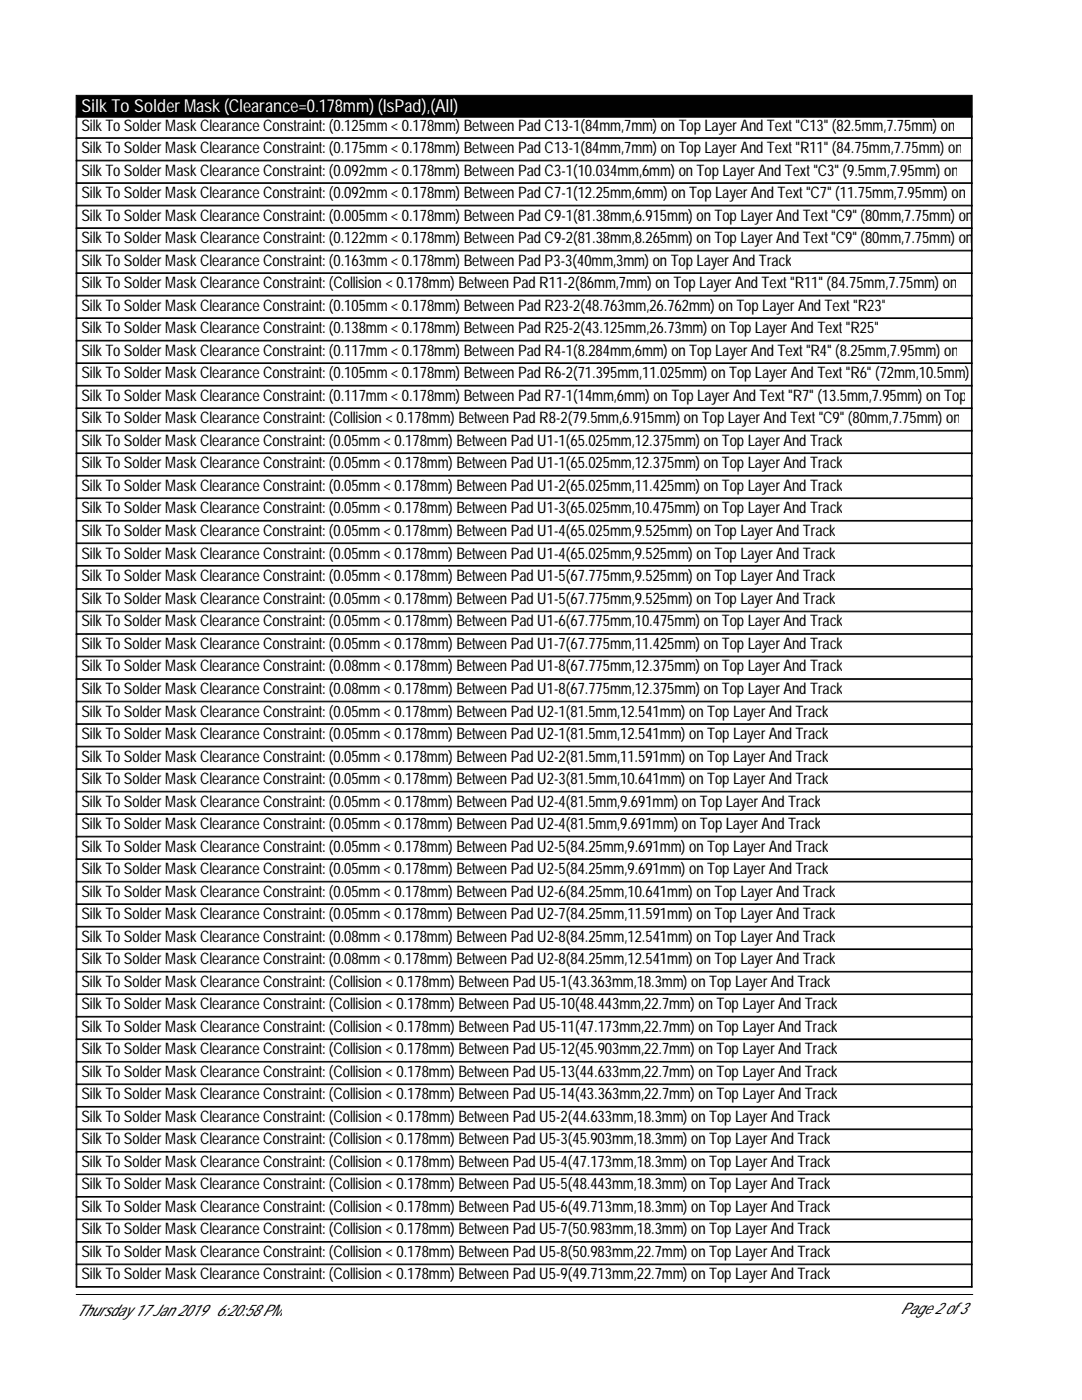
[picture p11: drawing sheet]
<svg xmlns="http://www.w3.org/2000/svg" width="216mm" height="279mm" viewBox="0 0 216 279" stroke-linecap="round" stroke-linejoin="round" font-family="sans-serif">
<defs><g id="words">
<text font-size="3.6" fill="#fff" x="16.3" y="22.4">Silk To Solder Mask (Clearance=0.178mm) (IsPad),(All)</text>
<g font-size="3.2">
<text x="16.3" y="26">Silk ToSolderMask ClearanceConstraint: (0.125mm&lt; 0.178mm) BetweenPadC13-1(84mm,7mm) onTopLayerAndText&quot;C13&quot; (82.5mm,7.75mm) on</text>
<text x="16.3" y="30.5">Silk ToSolderMask ClearanceConstraint: (0.175mm&lt; 0.178mm) BetweenPadC13-1(84mm,7mm) onTopLayerAndText&quot;R11&quot; (84.75mm,7.75mm) on</text>
<text x="16.3" y="35">Silk ToSolderMask ClearanceConstraint: (0.092mm&lt; 0.178mm) BetweenPadC3-1(10.034mm,6mm) onTopLayerAndText&quot;C3&quot; (9.5mm,7.95mm) on</text>
<text x="16.3" y="39.5">Silk ToSolderMask ClearanceConstraint: (0.092mm&lt; 0.178mm) BetweenPadC7-1(12.25mm,6mm) onTopLayerAndText&quot;C7&quot; (11.75mm,7.95mm) on</text>
<text x="16.3" y="44">Silk ToSolderMask ClearanceConstraint: (0.005mm&lt; 0.178mm) BetweenPadC9-1(81.38mm,6.915mm) onTopLayerAndText&quot;C9&quot; (80mm,7.75mm) on</text>
<text x="16.3" y="48.5">Silk ToSolderMask ClearanceConstraint: (0.122mm&lt; 0.178mm) BetweenPadC9-2(81.38mm,8.265mm) onTopLayerAndText&quot;C9&quot; (80mm,7.75mm) on</text>
<text x="16.3" y="53">Silk ToSolderMask ClearanceConstraint: (0.163mm&lt; 0.178mm) BetweenPadP3-3(40mm,3mm) onTopLayerAndTrack</text>
<text x="16.3" y="57.5">Silk ToSolderMask ClearanceConstraint: (Collision&lt; 0.178mm) BetweenPadR11-2(86mm,7mm) onTopLayerAndText&quot;R11&quot; (84.75mm,7.75mm) on</text>
<text x="16.3" y="62">Silk ToSolderMask ClearanceConstraint: (0.105mm&lt; 0.178mm) BetweenPadR23-2(48.763mm,26.762mm) onTopLayerAndText&quot;R23&quot;</text>
<text x="16.3" y="66.5">Silk ToSolderMask ClearanceConstraint: (0.138mm&lt; 0.178mm) BetweenPadR25-2(43.125mm,26.73mm) onTopLayerAndText&quot;R25&quot;</text>
<text x="16.3" y="71">Silk ToSolderMask ClearanceConstraint: (0.117mm&lt; 0.178mm) BetweenPadR4-1(8.284mm,6mm) onTopLayerAndText&quot;R4&quot; (8.25mm,7.95mm) on</text>
<text x="16.3" y="75.5">Silk ToSolderMask ClearanceConstraint: (0.105mm&lt; 0.178mm) BetweenPadR6-2(71.395mm,11.025mm) onTopLayerAndText&quot;R6&quot; (72mm,10.5mm)</text>
<text x="16.3" y="80">Silk ToSolderMask ClearanceConstraint: (0.117mm&lt; 0.178mm) BetweenPadR7-1(14mm,6mm) onTopLayerAndText&quot;R7&quot; (13.5mm,7.95mm) onTop</text>
<text x="16.3" y="84.5">Silk ToSolderMask ClearanceConstraint: (Collision&lt; 0.178mm) BetweenPadR8-2(79.5mm,6.915mm) onTopLayerAndText&quot;C9&quot; (80mm,7.75mm) on</text>
<text x="16.3" y="88.9">Silk ToSolderMask ClearanceConstraint: (0.05mm&lt; 0.178mm) BetweenPadU1-1(65.025mm,12.375mm) onTopLayerAndTrack</text>
<text x="16.3" y="93.4">Silk ToSolderMask ClearanceConstraint: (0.05mm&lt; 0.178mm) BetweenPadU1-1(65.025mm,12.375mm) onTopLayerAndTrack</text>
<text x="16.3" y="97.9">Silk ToSolderMask ClearanceConstraint: (0.05mm&lt; 0.178mm) BetweenPadU1-2(65.025mm,11.425mm) onTopLayerAndTrack</text>
<text x="16.3" y="102.4">Silk ToSolderMask ClearanceConstraint: (0.05mm&lt; 0.178mm) BetweenPadU1-3(65.025mm,10.475mm) onTopLayerAndTrack</text>
<text x="16.3" y="106.9">Silk ToSolderMask ClearanceConstraint: (0.05mm&lt; 0.178mm) BetweenPadU1-4(65.025mm,9.525mm) onTopLayerAndTrack</text>
<text x="16.3" y="111.5">Silk ToSolderMask ClearanceConstraint: (0.05mm&lt; 0.178mm) BetweenPadU1-4(65.025mm,9.525mm) onTopLayerAndTrack</text>
<text x="16.3" y="116">Silk ToSolderMask ClearanceConstraint: (0.05mm&lt; 0.178mm) BetweenPadU1-5(67.775mm,9.525mm) onTopLayerAndTrack</text>
<text x="16.3" y="120.5">Silk ToSolderMask ClearanceConstraint: (0.05mm&lt; 0.178mm) BetweenPadU1-5(67.775mm,9.525mm) onTopLayerAndTrack</text>
<text x="16.3" y="125">Silk ToSolderMask ClearanceConstraint: (0.05mm&lt; 0.178mm) BetweenPadU1-6(67.775mm,10.475mm) onTopLayerAndTrack</text>
<text x="16.3" y="129.5">Silk ToSolderMask ClearanceConstraint: (0.05mm&lt; 0.178mm) BetweenPadU1-7(67.775mm,11.425mm) onTopLayerAndTrack</text>
<text x="16.3" y="134">Silk ToSolderMask ClearanceConstraint: (0.08mm&lt; 0.178mm) BetweenPadU1-8(67.775mm,12.375mm) onTopLayerAndTrack</text>
<text x="16.3" y="138.5">Silk ToSolderMask ClearanceConstraint: (0.08mm&lt; 0.178mm) BetweenPadU1-8(67.775mm,12.375mm) onTopLayerAndTrack</text>
<text x="16.3" y="143">Silk ToSolderMask ClearanceConstraint: (0.05mm&lt; 0.178mm) BetweenPadU2-1(81.5mm,12.541mm) onTopLayerAndTrack</text>
<text x="16.3" y="147.5">Silk ToSolderMask ClearanceConstraint: (0.05mm&lt; 0.178mm) BetweenPadU2-1(81.5mm,12.541mm) onTopLayerAndTrack</text>
<text x="16.3" y="152">Silk ToSolderMask ClearanceConstraint: (0.05mm&lt; 0.178mm) BetweenPadU2-2(81.5mm,11.591mm) onTopLayerAndTrack</text>
<text x="16.3" y="156.5">Silk ToSolderMask ClearanceConstraint: (0.05mm&lt; 0.178mm) BetweenPadU2-3(81.5mm,10.641mm) onTopLayerAndTrack</text>
<text x="16.3" y="161">Silk ToSolderMask ClearanceConstraint: (0.05mm&lt; 0.178mm) BetweenPadU2-4(81.5mm,9.691mm) onTopLayerAndTrack</text>
<text x="16.3" y="165.5">Silk ToSolderMask ClearanceConstraint: (0.05mm&lt; 0.178mm) BetweenPadU2-4(81.5mm,9.691mm) onTopLayerAndTrack</text>
<text x="16.3" y="170">Silk ToSolderMask ClearanceConstraint: (0.05mm&lt; 0.178mm) BetweenPadU2-5(84.25mm,9.691mm) onTopLayerAndTrack</text>
<text x="16.3" y="174.4">Silk ToSolderMask ClearanceConstraint: (0.05mm&lt; 0.178mm) BetweenPadU2-5(84.25mm,9.691mm) onTopLayerAndTrack</text>
<text x="16.3" y="178.9">Silk ToSolderMask ClearanceConstraint: (0.05mm&lt; 0.178mm) BetweenPadU2-6(84.25mm,10.641mm) onTopLayerAndTrack</text>
<text x="16.3" y="183.4">Silk ToSolderMask ClearanceConstraint: (0.05mm&lt; 0.178mm) BetweenPadU2-7(84.25mm,11.591mm) onTopLayerAndTrack</text>
<text x="16.3" y="187.9">Silk ToSolderMask ClearanceConstraint: (0.08mm&lt; 0.178mm) BetweenPadU2-8(84.25mm,12.541mm) onTopLayerAndTrack</text>
<text x="16.3" y="192.4">Silk ToSolderMask ClearanceConstraint: (0.08mm&lt; 0.178mm) BetweenPadU2-8(84.25mm,12.541mm) onTopLayerAndTrack</text>
<text x="16.3" y="196.9">Silk ToSolderMask ClearanceConstraint: (Collision&lt; 0.178mm) BetweenPadU5-1(43.363mm,18.3mm) onTopLayerAndTrack</text>
<text x="16.3" y="201.4">Silk ToSolderMask ClearanceConstraint: (Collision&lt; 0.178mm) BetweenPadU5-10(48.443mm,22.7mm) onTopLayerAndTrack</text>
<text x="16.3" y="205.9">Silk ToSolderMask ClearanceConstraint: (Collision&lt; 0.178mm) BetweenPadU5-11(47.173mm,22.7mm) onTopLayerAndTrack</text>
<text x="16.3" y="210.4">Silk ToSolderMask ClearanceConstraint: (Collision&lt; 0.178mm) BetweenPadU5-12(45.903mm,22.7mm) onTopLayerAndTrack</text>
<text x="16.3" y="214.9">Silk ToSolderMask ClearanceConstraint: (Collision&lt; 0.178mm) BetweenPadU5-13(44.633mm,22.7mm) onTopLayerAndTrack</text>
<text x="16.3" y="219.4">Silk ToSolderMask ClearanceConstraint: (Collision&lt; 0.178mm) BetweenPadU5-14(43.363mm,22.7mm) onTopLayerAndTrack</text>
<text x="16.3" y="223.9">Silk ToSolderMask ClearanceConstraint: (Collision&lt; 0.178mm) BetweenPadU5-2(44.633mm,18.3mm) onTopLayerAndTrack</text>
<text x="16.3" y="228.4">Silk ToSolderMask ClearanceConstraint: (Collision&lt; 0.178mm) BetweenPadU5-3(45.903mm,18.3mm) onTopLayerAndTrack</text>
<text x="16.3" y="232.9">Silk ToSolderMask ClearanceConstraint: (Collision&lt; 0.178mm) BetweenPadU5-4(47.173mm,18.3mm) onTopLayerAndTrack</text>
<text x="16.3" y="237.3">Silk ToSolderMask ClearanceConstraint: (Collision&lt; 0.178mm) BetweenPadU5-5(48.443mm,18.3mm) onTopLayerAndTrack</text>
<text x="16.3" y="241.8">Silk ToSolderMask ClearanceConstraint: (Collision&lt; 0.178mm) BetweenPadU5-6(49.713mm,18.3mm) onTopLayerAndTrack</text>
<text x="16.3" y="246.3">Silk ToSolderMask ClearanceConstraint: (Collision&lt; 0.178mm) BetweenPadU5-7(50.983mm,18.3mm) onTopLayerAndTrack</text>
<text x="16.3" y="250.8">Silk ToSolderMask ClearanceConstraint: (Collision&lt; 0.178mm) BetweenPadU5-8(50.983mm,22.7mm) onTopLayerAndTrack</text>
<text x="16.3" y="255.3">Silk ToSolderMask ClearanceConstraint: (Collision&lt; 0.178mm) BetweenPadU5-9(49.713mm,22.7mm) onTopLayerAndTrack</text>
<text x="15.2" y="262.6">Thursday17Jan2019 6:20:58 PM</text>
<text x="179.7" y="262.3">Page2of3</text>
</g>
</g></defs>
<path d="M15.2 19h178.8v4.4h-178.8z" fill="#000" stroke="#000" stroke-width=".2"/>
<g fill="none" stroke="#000" stroke-width=".2">
<path d="M15.2 27.6h178.8M15.2 27.5h178.8M15.2 23.1v85.4h178.8v-85.4M15.2 32.1h178.8M15.2 32h178.8M15.2 36.6h178.8M15.2 36.5h178.8M15.3 23.1v85.4M193.8 23.1v85.4M15.2 41.1h178.8M15.2 41h178.8M15.2 45.6h178.8"/>
<path d="M15.2 45.5h178.8M15.2 50.1h178.8M15.2 49.9h178.8M15.2 54.6h178.8M15.2 54.4h178.8M15.2 59.1h178.8M15.2 58.9h178.8M15.2 63.6h178.8M15.2 63.4h178.8M15.2 68.1h178.8M15.2 67.9h178.8M15.2 72.5h178.8"/>
<path d="M15.2 72.4h178.8M15.2 77h178.8M15.2 76.9h178.8M15.2 81.5h178.8M15.2 81.4h178.8M15.2 86h178.8M15.2 85.9h178.8M15.2 90.5h178.8M15.2 90.4h178.8M15.2 95h178.8M15.2 94.9h178.8M15.2 99.5h178.8"/>
<path d="M15.2 99.4h178.8M15.2 108.6v148.3h178.8v-148.3M15.2 104h178.8M15.2 103.9h178.8M15.2 108.4h178.8M15.2 113h178.8M15.2 112.9h178.8M15.2 117.6h178.8M15.2 117.5h178.8M15.3 108.6v148.3M193.8 108.6v148.3M15.2 122.1h178.8"/>
<path d="M15.2 122h178.8M15.2 126.6h178.8M15.2 126.5h178.8M15.2 131.1h178.8M15.2 131h178.8M15.2 135.6h178.8M15.2 135.4h178.8M15.2 139.9h178.8M15.2 140.1h178.8M15.2 144.6h178.8M15.2 144.4h178.8M15.2 149.1h178.8"/>
<path d="M15.2 148.9h178.8M15.2 153.6h178.8M15.2 153.4h178.8M15.2 158h178.8M15.2 157.9h178.8M15.2 162.5h178.8M15.2 162.4h178.8M15.2 167h178.8M15.2 166.9h178.8M15.2 171.5h178.8M15.2 171.4h178.8M15.2 176h178.8"/>
<path d="M15.2 175.9h178.8M15.2 180.5h178.8M15.2 180.4h178.8M15.2 185h178.8M15.2 184.9h178.8M15.2 189.5h178.8M15.2 189.4h178.8M15.2 194h178.8M15.2 193.9h178.8M15.2 198.5h178.8M15.2 198.3h178.8M15.2 203h178.8"/>
<path d="M15.2 202.8h178.8M15.2 207.5h178.8M15.2 207.3h178.8M15.2 212h178.8M15.2 211.8h178.8M15.2 216.5h178.8M15.2 216.3h178.8M15.2 220.9h178.8M15.2 220.8h178.8M15.2 225.4h178.8M15.2 225.3h178.8M15.2 229.9h178.8"/>
<path d="M15.2 229.8h178.8M15.2 234.4h178.8M15.2 234.3h178.8M15.2 238.9h178.8M15.2 238.8h178.8M15.2 243.4h178.8M15.2 243.3h178.8M15.2 247.9h178.8M15.2 247.8h178.8M15.2 252.4h178.8M15.2 252.3h178.8M15.2 256.8h178.8"/>
<path d="M15.2 258.3h178.9"/>
</g>
<use href="#words"/>
</svg>
